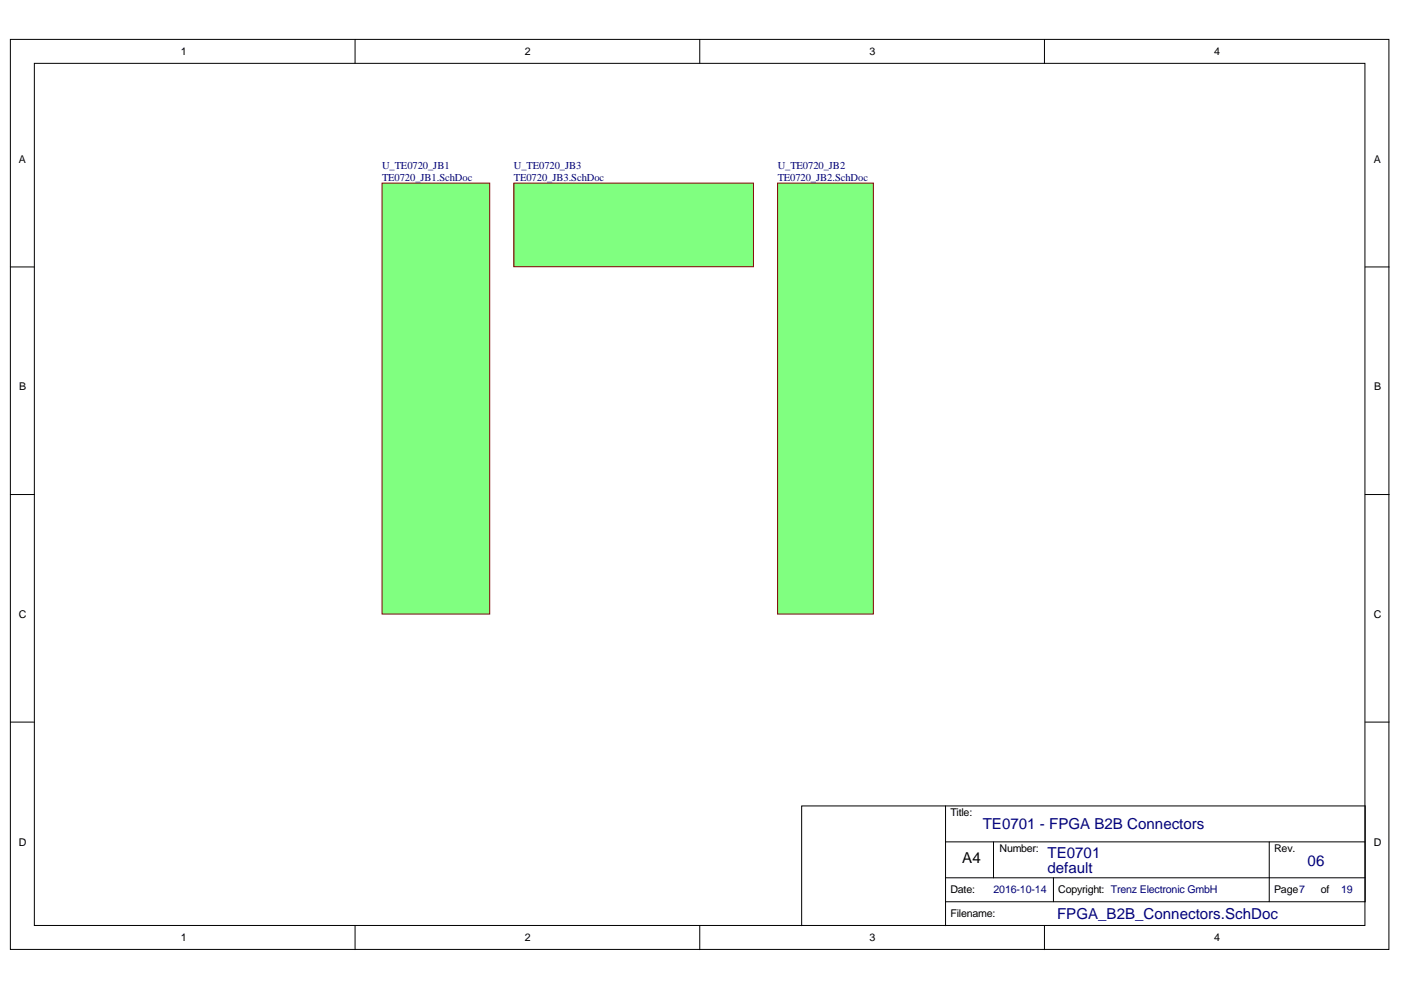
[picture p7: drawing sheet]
<svg xmlns="http://www.w3.org/2000/svg" width="297mm" height="210mm" viewBox="0 0 297 210" stroke-linecap="round" stroke-linejoin="round" font-family="sans-serif">
<defs><g id="words">
<g font-size="3.2" fill="#000080">
<text x="208.4" y="175.8">TE0701 - FPGA B2B Connectors</text>
<text x="222.1" y="185.2">default</text>
<text x="222.1" y="181.9">TE0701</text>
<text x="277.2" y="183.7">06</text>
<text x="224.1" y="194.9">FPGA_B2B_Connectors.SchDoc</text>
</g>
<text font-size="3.2" x="204" y="182.9">A4</text>
<g font-size="2.3">
<text x="38.3" y="11.7">1</text>
<text x="111.3" y="11.7">2</text>
<text x="184.4" y="11.7">3</text>
<text x="257.4" y="11.7">4</text>
<text x="4" y="34.5">A</text>
<text x="291.2" y="34.5">A</text>
<text x="4.1" y="82.8">B</text>
<text x="291.3" y="82.8">B</text>
<text x="4" y="131">C</text>
<text x="291.2" y="131">C</text>
<text x="201.5" y="172.9">Title:</text>
<text x="4" y="179.3">D</text>
<text x="291.2" y="179.3">D</text>
<text x="211.9" y="180.5">Number:</text>
<text x="270.1" y="180.5">Rev.</text>
<text x="201.5" y="189.4">Date:</text>
<text x="224.4" y="189.4">Copyright: Trenz Electronic GmbH</text>
<text x="270.1" y="189.4">Page7</text>
<text x="280" y="189.4">of</text>
<text x="201.5" y="194.5">Filename:</text>
<text x="38.3" y="199.6">1</text>
<text x="111.3" y="199.6">2</text>
<text x="184.4" y="199.6">3</text>
<text x="257.4" y="199.6">4</text>
</g>
<g font-size="2.3" fill="#000080">
<text x="210.6" y="189.4">2016-10-14</text>
<text x="284.4" y="189.4">19</text>
</g>
<g font-size="2.2" fill="#000080">
<text x="81" y="35.7">U_TE0720_JB1</text>
<text x="109" y="35.7">U_TE0720_JB3</text>
<text x="164.9" y="35.7">U_TE0720_JB2</text>
<text x="81" y="38.3">TE0720_JB1.SchDoc</text>
<text x="109" y="38.3">TE0720_JB3.SchDoc</text>
<text x="164.9" y="38.3">TE0720_JB2.SchDoc</text>
</g>
</g></defs>
<g fill="#fff" stroke="#000" stroke-width=".21">
<path d="M2.2 8.4h292.3v192.9h-292.3z"/>
<path d="M7.3 13.4h282.1v182.8h-282.1z"/>
</g>
<g fill="none" stroke="#000" stroke-width=".21">
<path d="M75.3 8.4v5M148.4 8.4v5M221.4 8.4v5M2.2 56.6h5.1M289.4 56.6h5.1M2.2 104.9h5.1M289.4 104.9h5.1M2.2 153.1h5.1M289.4 153.1h5.1M200.5 170.9h88.9v20.3h-88.9zM200.5 170.9h-30.5v25.4M200.5 178.5h88.9"/>
<path d="M210.6 178.5v7.6h-10.1M269.1 178.5v12.7M75.3 196.3v5.1M148.4 196.3v5.1M200.5 191.2v5.1M210.6 186.1h78.8M221.4 196.3v5.1M223.4 186.1v5.1"/>
</g>
<g fill="#80ff80" stroke="#800000" stroke-width=".21">
<path d="M81 38.8h22.8v91.4h-22.8z"/>
<path d="M164.9 38.8h20.3v91.4h-20.3z"/>
<path d="M108.9 38.8h50.9v17.8h-50.9z"/>
</g>
<use href="#words"/>
</svg>
